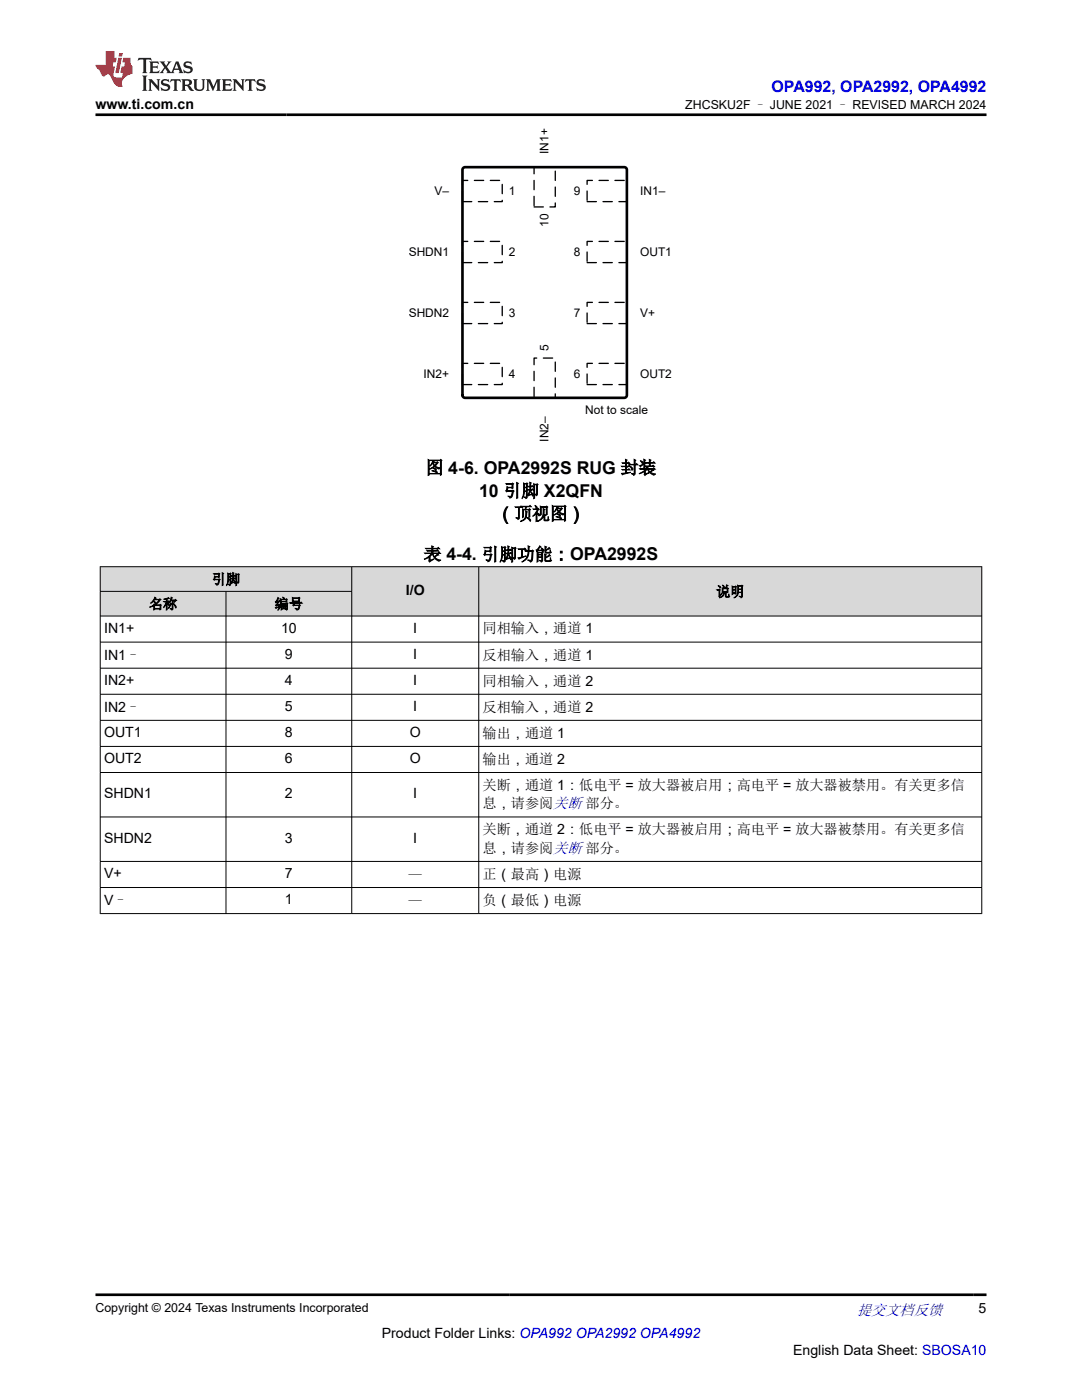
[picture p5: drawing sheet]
<svg xmlns="http://www.w3.org/2000/svg" width="216mm" height="279mm" viewBox="0 0 216 279" stroke-linecap="round" stroke-linejoin="round" font-family="sans-serif">
<defs><g id="words">
<g font-size="3.5">
<text x="84.9" y="94.5">图 4-6. OPA2992S RUG 封装</text>
<text x="95.6" y="99.1">10 引脚 X2QFN</text>
<text x="99.1" y="103.7">（顶视图）</text>
<text x="84.6" y="111.8">表 4-4. 引脚功能：OPA2992S</text>
</g>
<text font-size="3.2" fill="#00f" x="154" y="18.3">OPA992, OPA2992, OPA4992</text>
<text font-size="3" fill="#00f" x="171" y="262.4">提交文档反馈</text>
<g font-size="2.8">
<text x="19.1" y="21.7">www.ti.com.cn</text>
<text x="42.3" y="116.6">引脚</text>
<text x="81" y="118.8">I/O</text>
<text x="142.9" y="119">说明</text>
<text x="29.7" y="121.5">名称</text>
<text x="54.8" y="121.5">编号</text>
<text x="20.8" y="126.3">IN1+</text>
<text x="20.8" y="131.6">IN1–</text>
<text x="56.1" y="126.3">10</text>
<text x="56.9" y="131.5">9</text>
<text x="82.5" y="126.3">I</text>
<text x="82.5" y="131.5">I</text>
<text x="96.3" y="126.4">同相输入，通道 1</text>
<text x="96.3" y="131.6">反相输入，通道 1</text>
<text x="20.8" y="136.7">IN2+</text>
<text x="56.9" y="136.7">4</text>
<text x="82.5" y="136.7">I</text>
<text x="96.3" y="136.8">同相输入，通道 2</text>
<text x="20.8" y="142">IN2–</text>
<text x="56.9" y="141.9">5</text>
<text x="82.5" y="141.9">I</text>
<text x="96.3" y="142">反相输入，通道 2</text>
<text x="20.8" y="147.1">OUT1</text>
<text x="56.9" y="147.1">8</text>
<text x="81.8" y="147.1">O</text>
<text x="96.3" y="147.2">输出，通道 1</text>
<text x="20.8" y="152.3">OUT2</text>
<text x="56.9" y="152.3">6</text>
<text x="81.8" y="152.3">O</text>
<text x="96.3" y="152.4">输出，通道 2</text>
<text x="20.8" y="159.3">SHDN1</text>
<text x="56.9" y="159.3">2</text>
<text x="82.5" y="159.3">I</text>
<text x="96.3" y="157.6">关断，通道 1：低电平 = 放大器被启用；高电平 = 放大器被禁用。有关更多信</text>
<text x="96.3" y="161.3">息，请参阅关断 部分。</text>
<text x="96.3" y="166.5">关断，通道 2：低电平 = 放大器被启用；高电平 = 放大器被禁用。有关更多信</text>
<text x="20.8" y="168.2">SHDN2</text>
<text x="56.9" y="168.2">3</text>
<text x="82.5" y="168.2">I</text>
<text x="96.3" y="170.2">息，请参阅关断 部分。</text>
<text x="20.8" y="175.3">V+</text>
<text x="56.9" y="175.3">7</text>
<text x="81.4" y="175.5">—</text>
<text x="96.3" y="175.4">正（最高）电源</text>
<text x="20.8" y="180.6">V–</text>
<text x="56.9" y="180.5">1</text>
<text x="81.4" y="180.7">—</text>
<text x="96.3" y="180.6">负（最低）电源</text>
<text x="195.3" y="262.1">5</text>
<text x="76.2" y="266.9">Product Folder Links: OPA992 OPA2992 OPA4992</text>
<text x="158.3" y="270.3">English Data Sheet: SBOSA10</text>
</g>
<g font-size="2.5">
<text x="136.7" y="21.8">ZHCSKU2F – JUNE 2021 – REVISED MARCH 2024</text>
<text x="19" y="261.8">Copyright © 2024 Texas Instruments Incorporated</text>
</g>
<g font-size="2.4">
<text x="109.5" y="30.7" transform="rotate(-90 109.5 30.7)">IN1+</text>
<text x="86.7" y="38.9">V–</text>
<text x="101.5" y="38.9">1</text>
<text x="114.5" y="38.9">9</text>
<text x="127.7" y="38.9">IN1–</text>
<text x="109.5" y="45.3" transform="rotate(-90 109.5 45.3)">10</text>
<text x="81.6" y="51.1">SHDN1</text>
<text x="101.5" y="51.1">2</text>
<text x="114.5" y="51.1">8</text>
<text x="127.7" y="51.1">OUT1</text>
<text x="81.6" y="63.3">SHDN2</text>
<text x="101.5" y="63.3">3</text>
<text x="114.5" y="63.3">7</text>
<text x="127.7" y="63.3">V+</text>
<text x="109.5" y="70.1" transform="rotate(-90 109.5 70.1)">5</text>
<text x="84.5" y="75.4">IN2+</text>
<text x="101.5" y="75.4">4</text>
<text x="114.5" y="75.4">6</text>
<text x="127.7" y="75.4">OUT2</text>
<text x="116.7" y="82.6">Not to scale</text>
<text x="109.5" y="88.1" transform="rotate(-90 109.5 88.1)">IN2–</text>
</g>
</g></defs>
<path d="M92.3 36h7.9v4.2h-7.9z" fill="none" stroke="#000" stroke-width=".26" stroke-dasharray="1.9 1.3"/>
<path d="M92.3 48.2h7.9v4.2h-7.9z" fill-rule="evenodd" fill="#fff"/>
<path d="M92.3 48.2h7.9v4.2h-7.9z" fill="none" stroke="#000" stroke-width=".26" stroke-dasharray="1.9 1.3"/>
<path d="M92.3 60.3h7.9v4.3h-7.9z" fill-rule="evenodd" fill="#fff"/>
<path d="M92.3 60.3h7.9v4.3h-7.9z" fill="none" stroke="#000" stroke-width=".26" stroke-dasharray="1.9 1.3"/>
<path d="M92.3 72.5h7.9v4.3h-7.9z" fill-rule="evenodd" fill="#fff"/>
<path d="M92.3 72.5h7.9v4.3h-7.9z" fill="none" stroke="#000" stroke-width=".26" stroke-dasharray="1.9 1.3"/>
<path d="M106.6 71.5h4.2v7.9h-4.2z" fill-rule="evenodd" fill="#fff"/>
<path d="M106.6 71.5h4.2v7.9h-4.2z" fill="none" stroke="#000" stroke-width=".26" stroke-dasharray="1.9 1.3"/>
<path d="M117.1 72.5h8v4.3h-8z" fill-rule="evenodd" fill="#fff"/>
<path d="M117.1 72.5h8v4.3h-8z" fill="none" stroke="#000" stroke-width=".26" stroke-dasharray="1.9 1.3"/>
<path d="M117.1 60.3h8v4.3h-8z" fill-rule="evenodd" fill="#fff"/>
<path d="M117.1 60.3h8v4.3h-8z" fill="none" stroke="#000" stroke-width=".26" stroke-dasharray="1.9 1.3"/>
<path d="M117.1 48.2h8v4.2h-8z" fill-rule="evenodd" fill="#fff"/>
<path d="M117.1 48.2h8v4.2h-8z" fill="none" stroke="#000" stroke-width=".26" stroke-dasharray="1.9 1.3"/>
<path d="M117.1 36h8v4.2h-8z" fill-rule="evenodd" fill="#fff"/>
<path d="M117.1 36h8v4.2h-8z" fill="none" stroke="#000" stroke-width=".26" stroke-dasharray="1.9 1.3"/>
<path d="M106.6 33.4h4.2v7.9h-4.2z" fill-rule="evenodd" fill="#fff"/>
<path d="M106.6 33.4h4.2v7.9h-4.2z" fill="none" stroke="#000" stroke-width=".26" stroke-dasharray="1.9 1.3"/>
<path d="M92.4 33.6l.4-.2h31.8l.4 .2 .1 45.3-.3 .4-32 .1-.4-.3z" fill="none" stroke="#000" stroke-width=".53"/>
<g fill="#d8d8d8">
<path d="M20 113.1h175.9v4.9h-175.9z" fill-rule="evenodd"/>
<path d="M20.1 113.2h50v4.8h-50z" fill-rule="evenodd"/>
<path d="M70.2 113.2h25.3v9.7h-25.3z" fill-rule="evenodd"/>
<path d="M95.6 113.2h100.2v9.7h-100.2z" fill-rule="evenodd"/>
<path d="M20.1 118.1h24.9v4.8h-24.9z" fill-rule="evenodd"/>
<path d="M45.2 118.1h24.9v4.8h-24.9z" fill-rule="evenodd"/>
</g>
<g fill="none" stroke="#000" stroke-width=".2">
<path d="M19.9 113.1h176.1M19.9 118h50.3M20 113v69.4M45.1 118v64.4M70.2 113v69.4M95.5 113v69.4M195.9 113v69.4M19.9 122.9h176.1M19.9 128.1h176.1M19.9 133.4h176.1M19.9 138.6h176.1M19.9 143.8h176.1"/>
<path d="M19.9 149h176.1M19.9 154.2h176.1M19.9 163h176.1M19.9 171.9h176.1M19.9 177.1h176.1M19.9 182.3h176.1"/>
</g>
<path d="M27.7 11.6l-.2 .5 .5-.2h.6v.1v2.2l-.2 .4h1l-.2-.4v-2.2v-.1h.5l.5 .2-.1-.5zM29.8 12.3l.2 .4v1.5l-.2 .4h1.9l.1-.6a1.08 1.08 0 0 1-1.3 .2v-.7h.6l.4 .2v-.7l-.4 .2h-.6v-.5l.2-.2a1 1 0 0 1 1 .3l-.1-.5zM31.8 12.3l1 1.1-1 1.2h.9l-.2-.2 .4-.8 .5 .8-.2 .2h1.6l-.2-.2 .1-.5h1l.1 .5-.1 .2h.9l-.2-.3-.8-2h-.5l-1 2.2-.8-1.1 .9-1.1h-.8l.2 .2-.5 .6-.3-.6 .1-.2zM35.2 12.7l.4 1h-.8zM36.8 12.4a.65 .65 0 0 0-.2 .7 .65 .65 0 0 0 .6 .5l.7 .1 .1 .3a.79 .79 0 0 1-.7 .4 .79 .79 0 0 1-.7-.5l.1 .7 .2-.1a.93 .93 0 0 0 1.1 .1 .93 .93 0 0 0 .4-1 1.46 1.46 0 0 0-1.2-.6l-.1-.3a1.09 1.09 0 0 1 1.2 .2l-.2-.6-.1 .1-.6-.2zM28.4 15.1l.2 .4v2.2l-.2 .4h1l-.2-.4v-2.2l.2-.4zM29.6 15.8l.2 .4v1.5l-.2 .4h.8l-.3-.4v-1.3l1.7 1.8v-2l.2-.4h-.8l.2 .2 .1 1.1-1.2-1.3zM32.3 15.9a.65 .65 0 0 0-.2 .8 .65 .65 0 0 0 .7 .4l.6 .2 .1 .2a.79 .79 0 0 1-.7 .4 .79 .79 0 0 1-.7-.5l.1 .7 .2-.1a.93 .93 0 0 0 1.1 .1 .93 .93 0 0 0 .4-.9 1.46 1.46 0 0 0-1.2-.6l-.1-.4a1.09 1.09 0 0 1 1.2 .2l-.2-.6-.1 .1-.6-.1zM34.1 15.8l-.1 .6a.63 .63 0 0 1 .7-.3l.1 1.6-.3 .4h1l-.2-.4v-1.6a.66 .66 0 0 1 .8 .3l-.1-.6zM36.2 15.8l.2 .4v1.5l-.2 .4h.9l-.2-.2v-.7h.5l.1 .2a.79 .79 0 0 0 1.2 .6l-1-.9a.61 .61 0 0 0 .6-.6 .61 .61 0 0 0-.5-.7zM36.9 16.1h.2a.47 .47 0 0 1 .5 .1 .47 .47 0 0 1 .1 .5l-.2 .1-.6 .1zM38.5 15.8l.2 .2a2.27 2.27 0 0 0 .4 2 1.04 1.04 0 0 0 1.7-.7v-1.3l.2-.2h-.8l.2 .4v1.1a.6 .6 0 0 1-.6 .6 .6 .6 0 0 1-.6-.6v-1.1l.3-.4zM41.1 15.8l.2 .4v1.5l-.2 .4h.7l-.2-.4v-1.4l.9 1.9 .8-1.9v1.4l-.2 .4h1l-.3-.4v-1.5l.3-.4h-.8l-.7 1.5-.7-1.5zM44.3 15.8l.2 .4v1.5l-.2 .4h1.9l.1-.6a1.09 1.09 0 0 1-1.3 .2v-.7h.6l.4 .2v-.6l-.4 .2h-.6v-.6l.2-.1a1.01 1.01 0 0 1 1 .3l-.1-.6zM46.4 15.8l.3 .4v1.5l-.3 .4h.8l-.2-.4v-1.3l1.6 1.8v-2l.2-.4h-.7l.2 .2v1.1l-1.2-1.3zM49 15.8l-.1 .6a.63 .63 0 0 1 .8-.3v1.6l-.3 .4h1l-.2-.4v-1.6a.66 .66 0 0 1 .8 .3l-.1-.6zM51.4 15.9a.65 .65 0 0 0-.2 .8 .65 .65 0 0 0 .6 .4l.6 .2 .2 .2a.79 .79 0 0 1-.8 .4 .79 .79 0 0 1-.6-.5l.1 .7 .2-.1a.93 .93 0 0 0 1 .1 .93 .93 0 0 0 .5-.9 1.46 1.46 0 0 0-1.3-.6l-.1-.4a1.09 1.09 0 0 1 1.3 .2l-.2-.6-.2 .1-.5-.1z" fill="#231f20"/>
<path d="M21.1 10.2v2.8h-2.1l.1 .3 .9 1a.95 .95 0 0 0 .9 .9 .59 .59 0 0 1 .6-.4 .59 .59 0 0 1 .5 .4l.4 .7a1.59 1.59 0 0 0 2.1 1.4 1.61 1.61 0 0 1 1-2.3l1-.3-.1-1.5a1.59 1.59 0 0 1-.4-1.7h-1.4l-.2 .9h.5l-.1 .9h-.5l-.2 1v.2l.4 .1-.2 .9h-.6a.73 .73 0 0 1-1.1-.7l.3-1.5h-.5l.2-.9h.5l.2-.9h-.5v-1.3zM23.6 11.5l-.6 3.1h.7l.6-3.1zM23.8 10.6l-.1 .6h.7l.1-.6z" fill="#ed1c24"/>
<path d="M19 22.9h177.8M19 258.4h177.8" fill="none" stroke="#000" stroke-width=".53"/>
<use href="#words"/>
</svg>
